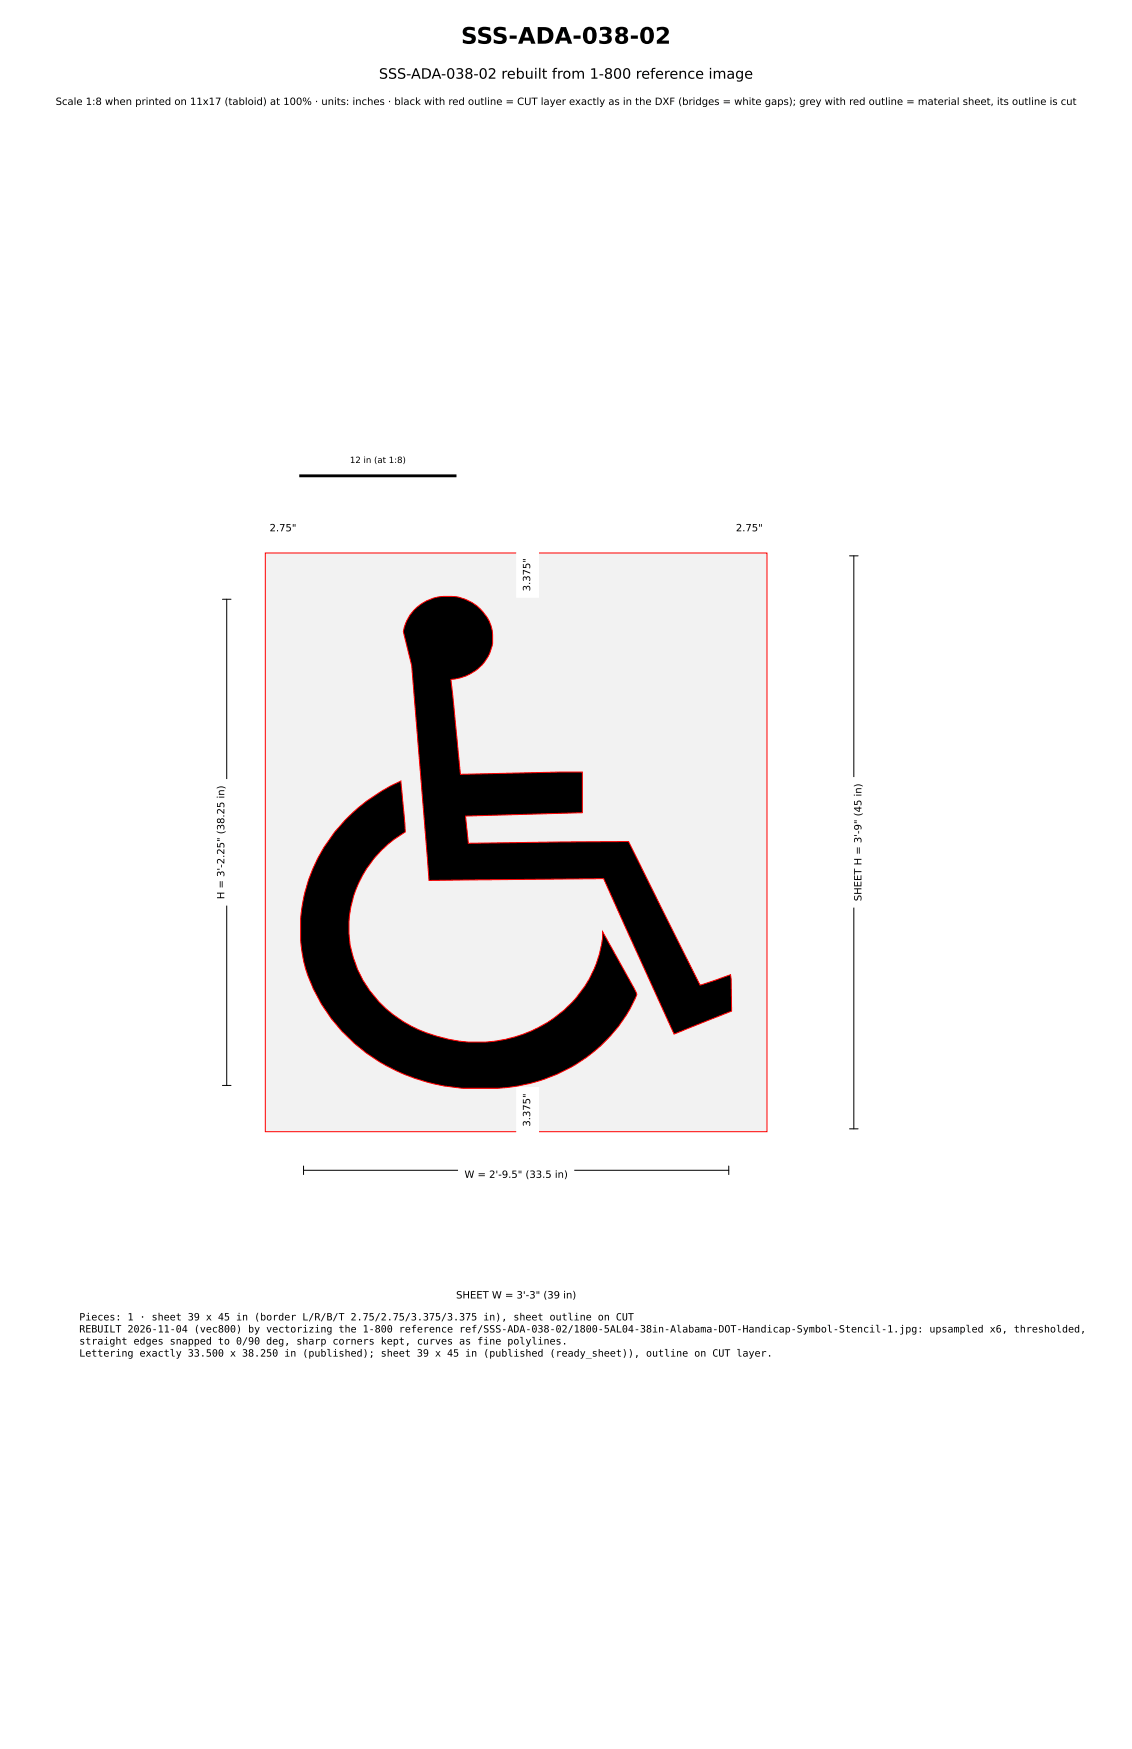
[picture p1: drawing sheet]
<svg xmlns="http://www.w3.org/2000/svg" width="279mm" height="432mm" viewBox="0 0 279 432" stroke-linecap="round" stroke-linejoin="round" font-family="sans-serif">
<defs><g id="words">
<text font-size="5.6" x="113.8" y="10.8">SSS-ADA-038-02</text>
<text font-size="3.5" x="93.5" y="19.4">SSS-ADA-038-02 rebuilt from 1-800 reference image</text>
<g font-size="2.5">
<text x="13.7" y="25.9">Scale 1:8 when printed on 11x17 (tabloid) at 100% · units: inches · black with red outline = CUT layer exactly as in the DXF (bridges = white gaps); grey with red outline = material sheet, its outline is cut</text>
<text x="66.5" y="131.2">2.75&quot;</text>
<text x="181.6" y="131.2">2.75&quot;</text>
<text x="130.9" y="146" transform="rotate(-90 130.9 146)">3.375&quot;</text>
<text x="55.4" y="222" transform="rotate(-90 55.4 222)">H = 3'-2.25&quot; (38.25 in)</text>
<text x="212.6" y="222.5" transform="rotate(-90 212.6 222.5)">SHEET H = 3'-9&quot; (45 in)</text>
<text x="130.9" y="278.1" transform="rotate(-90 130.9 278.1)">3.375&quot;</text>
<text x="114.6" y="290.8">W = 2'-9.5&quot; (33.5 in)</text>
<text x="112.6" y="320.6">SHEET W = 3'-3&quot; (39 in)</text>
<text x="19.6" y="326">Pieces: 1 · sheet 39 x 45 in (border L/R/B/T 2.75/2.75/3.375/3.375 in), sheet outline on CUT</text>
<text x="19.6" y="329">REBUILT 2026-11-04 (vec800) by vectorizing the 1-800 reference ref/SSS-ADA-038-02/1800-5AL04-38in-Alabama-DOT-Handicap-Symbol-Stencil-1.jpg: upsampled x6, thresholded,</text>
<text x="19.6" y="331.9">straight edges snapped to 0/90 deg, sharp corners kept, curves as fine polylines.</text>
<text x="19.6" y="334.9">Lettering exactly 33.500 x 38.250 in (published); sheet 39 x 45 in (published (ready_sheet)), outline on CUT layer.</text>
</g>
<text font-size="2.1" x="86.4" y="114.3">12 in (at 1:8)</text>
</g></defs>
<path d="M65.5 136.5h123.8v142.9h-123.8z" fill="#f2f2f2" stroke="#f00" stroke-width=".25"/>
<path d="M102.2 150.6a11.5 11.5 0 0 1 19 4 10.5 10.5 0 0 1-9.9 13.2l2.3 23.4 30.1-.6v10l-28.8 .9 .7 6.7 39.5-.4 17.7 35.4 7.5-2.6 .3 9-14.2 5.7-17.4-38.4-43.1 .5-4.3-53.1-2.1-8.4a10.6 10.6 0 0 1 2.7-5.3zM85.2 202.4a43.6 43.6 0 0 1 13.7-9.6l1.1 12.6a26.8 26.8 0 0 0-2.9 45.1 34 34 0 0 0 39.5 .9 27.6 27.6 0 0 0 12.1-21.4l7.8 13.9 .7 1.6a37.6 37.6 0 0 1-26.2 21.9l-3.2 .7a56.9 56.9 0 0 1-20.4-.4 42.9 42.9 0 0 1-32-28.7 38.5 38.5 0 0 1 9.8-36.6z" fill="#000" stroke="#f00" stroke-width=".25"/>
<path d="M74.2 117.5h38.1" fill="none" stroke="#000" stroke-width=".71"/>
<g fill="#fff" stroke="#fff" stroke-width=".35">
<path d="M111.2 317.3h32.4v5.3h-32.4z"/>
<path d="M209.3 192h5.3v31.9h-5.3z"/>
<path d="M65.1 127.9h9.5v5.3h-9.5z"/>
<path d="M180.2 127.9h9.5v5.3h-9.5z"/>
<path d="M127.6 268.5h5.3v11.1h-5.3z"/>
<path d="M127.6 136.4h5.3v11h-5.3z"/>
<path d="M113.2 287.5h28.4v5.3h-28.4z"/>
<path d="M52.1 192.5h5.3v30.9h-5.3z"/>
</g>
<g fill="none" stroke="#000" stroke-width=".25">
<path d="M66.2 131.8h7.3M66.2 130.7v2.1M73.5 130.7v2.1M127.9 137.2h2.1M129 137.2v9.3M181.3 131.8h7.3M181.3 130.7v2.1M188.6 130.7v2.1M209.7 137.2h2.1M210.7 137.2v141.5M54.9 147.9h2.1M56 147.9v120.1"/>
<path d="M127.9 146.5h2.1M54.9 268h2.1M127.9 269.4h2.1M127.9 278.7h2.1M129 269.4v9.3M209.7 278.7h2.1M74.9 288.9h105M74.9 287.9v2.1M179.9 287.9v2.1"/>
</g>
<use href="#words"/>
</svg>
